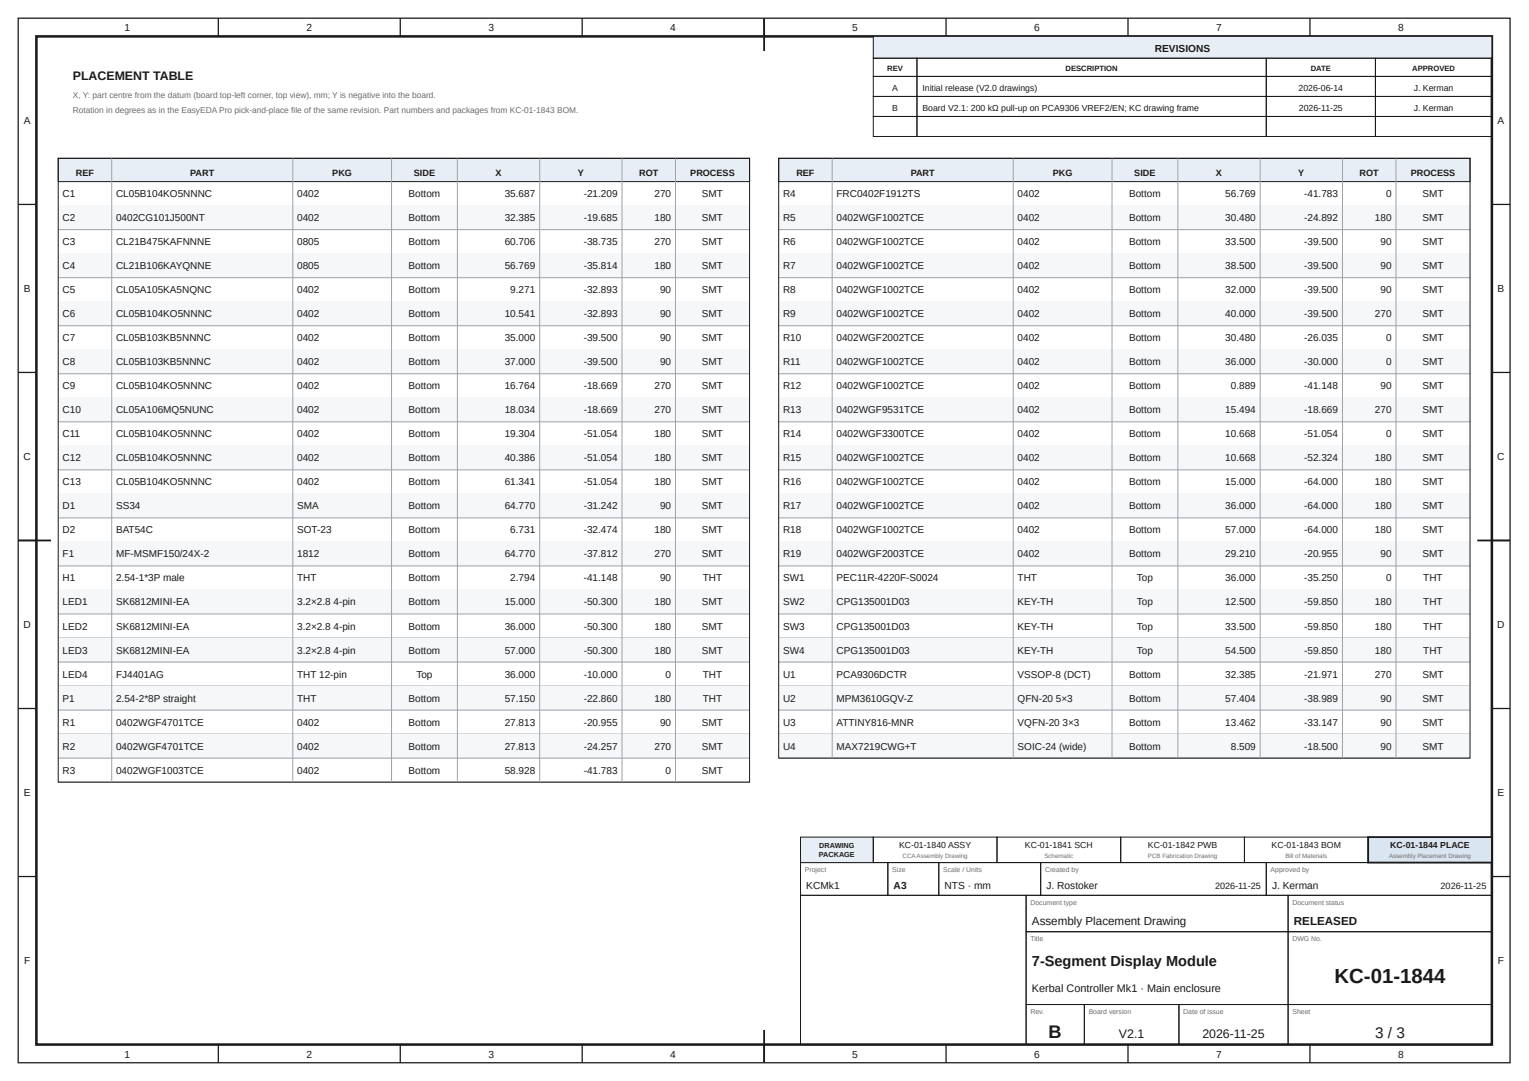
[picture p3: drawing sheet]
<svg xmlns="http://www.w3.org/2000/svg" width="420mm" height="297mm" viewBox="0 0 420 297" stroke-linecap="round" stroke-linejoin="round" font-family="sans-serif">
<defs><g id="words">
<text font-size="5.6" fill="#1a1a1a" x="366.7" y="270">KC-01-1844</text>
<text font-size="5" fill="#1a1a1a" x="288.2" y="285.2">B</text>
<text font-size="4.2" fill="#1a1a1a" x="377.9" y="285.2">3 / 3</text>
<text font-size="4" fill="#1a1a1a" x="283.6" y="265.5">7-Segment Display Module</text>
<g font-size="3.4" fill="#1a1a1a">
<text x="20" y="22">PLACEMENT TABLE</text>
<text x="307.5" y="285.2">V2.1</text>
<text x="330.4" y="285.2">2026-11-25</text>
</g>
<g font-size="3.2" fill="#1a1a1a">
<text x="283.6" y="254.2">Assembly Placement Drawing</text>
<text x="355.6" y="254.2">RELEASED</text>
</g>
<text font-size="3" fill="#1a1a1a" x="283.6" y="272.5">Kerbal Controller Mk1 · Main enclosure</text>
<g font-size="2.8" fill="#1a1a1a">
<text x="34.2" y="8.6">1</text>
<text x="84.2" y="8.6">2</text>
<text x="134.2" y="8.6">3</text>
<text x="184.2" y="8.6">4</text>
<text x="234.2" y="8.6">5</text>
<text x="284.2" y="8.6">6</text>
<text x="334.2" y="8.6">7</text>
<text x="384.2" y="8.6">8</text>
<text x="317.4" y="14.3">REVISIONS</text>
<text x="6.6" y="34.1">A</text>
<text x="411.6" y="34.1">A</text>
<text x="6.6" y="80.2">B</text>
<text x="411.6" y="80.2">B</text>
<text x="6.5" y="126.4">C</text>
<text x="411.5" y="126.4">C</text>
<text x="6.5" y="172.6">D</text>
<text x="411.5" y="172.6">D</text>
<text x="6.6" y="218.7">E</text>
<text x="411.6" y="218.7">E</text>
<text x="221.6" y="244.2">KCMk1</text>
<text x="245.6" y="244.2">A3</text>
<text x="259.6" y="244.2">NTS · mm</text>
<text x="287.6" y="244.2">J. Rostoker</text>
<text x="349.6" y="244.2">J. Kerman</text>
<text x="6.6" y="264.9">F</text>
<text x="411.6" y="264.9">F</text>
<text x="34.2" y="290.6">1</text>
<text x="84.2" y="290.6">2</text>
<text x="134.2" y="290.6">3</text>
<text x="184.2" y="290.6">4</text>
<text x="234.2" y="290.6">5</text>
<text x="284.2" y="290.6">6</text>
<text x="334.2" y="290.6">7</text>
<text x="384.2" y="290.6">8</text>
</g>
<g font-size="2.7" fill="#1a1a1a">
<text x="17.2" y="54.2">C1</text>
<text x="31.9" y="54.2">CL05B104KO5NNNC</text>
<text x="81.7" y="54.2">0402</text>
<text x="112.3" y="54.2">Bottom</text>
<text x="138.7" y="54.2">35.687</text>
<text x="160.4" y="54.2">-21.209</text>
<text x="179.9" y="54.2">270</text>
<text x="192.9" y="54.2">SMT</text>
<text x="215.2" y="54.2">R4</text>
<text x="229.9" y="54.2">FRC0402F1912TS</text>
<text x="279.7" y="54.2">0402</text>
<text x="310.3" y="54.2">Bottom</text>
<text x="336.7" y="54.2">56.769</text>
<text x="358.4" y="54.2">-41.783</text>
<text x="380.9" y="54.2">0</text>
<text x="390.9" y="54.2">SMT</text>
<text x="17.2" y="60.8">C2</text>
<text x="31.9" y="60.8">0402CG101J500NT</text>
<text x="81.7" y="60.8">0402</text>
<text x="112.3" y="60.8">Bottom</text>
<text x="138.7" y="60.8">32.385</text>
<text x="160.4" y="60.8">-19.685</text>
<text x="179.9" y="60.8">180</text>
<text x="192.9" y="60.8">SMT</text>
<text x="215.2" y="60.8">R5</text>
<text x="229.9" y="60.8">0402WGF1002TCE</text>
<text x="279.7" y="60.8">0402</text>
<text x="310.3" y="60.8">Bottom</text>
<text x="336.7" y="60.8">30.480</text>
<text x="358.4" y="60.8">-24.892</text>
<text x="377.9" y="60.8">180</text>
<text x="390.9" y="60.8">SMT</text>
<text x="17.2" y="67.4">C3</text>
<text x="31.9" y="67.4">CL21B475KAFNNNE</text>
<text x="81.7" y="67.4">0805</text>
<text x="112.3" y="67.4">Bottom</text>
<text x="138.7" y="67.4">60.706</text>
<text x="160.4" y="67.4">-38.735</text>
<text x="179.9" y="67.4">270</text>
<text x="192.9" y="67.4">SMT</text>
<text x="215.2" y="67.4">R6</text>
<text x="229.9" y="67.4">0402WGF1002TCE</text>
<text x="279.7" y="67.4">0402</text>
<text x="310.3" y="67.4">Bottom</text>
<text x="336.7" y="67.4">33.500</text>
<text x="358.4" y="67.4">-39.500</text>
<text x="379.4" y="67.4">90</text>
<text x="390.9" y="67.4">SMT</text>
<text x="17.2" y="74">C4</text>
<text x="31.9" y="74">CL21B106KAYQNNE</text>
<text x="81.7" y="74">0805</text>
<text x="112.3" y="74">Bottom</text>
<text x="138.7" y="74">56.769</text>
<text x="160.4" y="74">-35.814</text>
<text x="179.9" y="74">180</text>
<text x="192.9" y="74">SMT</text>
<text x="215.2" y="74">R7</text>
<text x="229.9" y="74">0402WGF1002TCE</text>
<text x="279.7" y="74">0402</text>
<text x="310.3" y="74">Bottom</text>
<text x="336.7" y="74">38.500</text>
<text x="358.4" y="74">-39.500</text>
<text x="379.4" y="74">90</text>
<text x="390.9" y="74">SMT</text>
<text x="17.2" y="80.6">C5</text>
<text x="31.9" y="80.6">CL05A105KA5NQNC</text>
<text x="81.7" y="80.6">0402</text>
<text x="112.3" y="80.6">Bottom</text>
<text x="140.2" y="80.6">9.271</text>
<text x="160.4" y="80.6">-32.893</text>
<text x="181.4" y="80.6">90</text>
<text x="192.9" y="80.6">SMT</text>
<text x="215.2" y="80.6">R8</text>
<text x="229.9" y="80.6">0402WGF1002TCE</text>
<text x="279.7" y="80.6">0402</text>
<text x="310.3" y="80.6">Bottom</text>
<text x="336.7" y="80.6">32.000</text>
<text x="358.4" y="80.6">-39.500</text>
<text x="379.4" y="80.6">90</text>
<text x="390.9" y="80.6">SMT</text>
<text x="17.2" y="87.2">C6</text>
<text x="31.9" y="87.2">CL05B104KO5NNNC</text>
<text x="81.7" y="87.2">0402</text>
<text x="112.3" y="87.2">Bottom</text>
<text x="138.7" y="87.2">10.541</text>
<text x="160.4" y="87.2">-32.893</text>
<text x="181.4" y="87.2">90</text>
<text x="192.9" y="87.2">SMT</text>
<text x="215.2" y="87.2">R9</text>
<text x="229.9" y="87.2">0402WGF1002TCE</text>
<text x="279.7" y="87.2">0402</text>
<text x="310.3" y="87.2">Bottom</text>
<text x="336.7" y="87.2">40.000</text>
<text x="358.4" y="87.2">-39.500</text>
<text x="377.9" y="87.2">270</text>
<text x="390.9" y="87.2">SMT</text>
<text x="17.2" y="93.8">C7</text>
<text x="31.9" y="93.8">CL05B103KB5NNNC</text>
<text x="81.7" y="93.8">0402</text>
<text x="112.3" y="93.8">Bottom</text>
<text x="138.7" y="93.8">35.000</text>
<text x="160.4" y="93.8">-39.500</text>
<text x="181.4" y="93.8">90</text>
<text x="192.9" y="93.8">SMT</text>
<text x="215.2" y="93.8">R10</text>
<text x="229.9" y="93.8">0402WGF2002TCE</text>
<text x="279.7" y="93.8">0402</text>
<text x="310.3" y="93.8">Bottom</text>
<text x="336.7" y="93.8">30.480</text>
<text x="358.4" y="93.8">-26.035</text>
<text x="380.9" y="93.8">0</text>
<text x="390.9" y="93.8">SMT</text>
<text x="17.2" y="100.4">C8</text>
<text x="31.9" y="100.4">CL05B103KB5NNNC</text>
<text x="81.7" y="100.4">0402</text>
<text x="112.3" y="100.4">Bottom</text>
<text x="138.7" y="100.4">37.000</text>
<text x="160.4" y="100.4">-39.500</text>
<text x="181.4" y="100.4">90</text>
<text x="192.9" y="100.4">SMT</text>
<text x="215.2" y="100.4">R11</text>
<text x="229.9" y="100.4">0402WGF1002TCE</text>
<text x="279.7" y="100.4">0402</text>
<text x="310.3" y="100.4">Bottom</text>
<text x="336.7" y="100.4">36.000</text>
<text x="358.4" y="100.4">-30.000</text>
<text x="380.9" y="100.4">0</text>
<text x="390.9" y="100.4">SMT</text>
<text x="17.2" y="107">C9</text>
<text x="31.9" y="107">CL05B104KO5NNNC</text>
<text x="81.7" y="107">0402</text>
<text x="112.3" y="107">Bottom</text>
<text x="138.7" y="107">16.764</text>
<text x="160.4" y="107">-18.669</text>
<text x="179.9" y="107">270</text>
<text x="192.9" y="107">SMT</text>
<text x="215.2" y="107">R12</text>
<text x="229.9" y="107">0402WGF1002TCE</text>
<text x="279.7" y="107">0402</text>
<text x="310.3" y="107">Bottom</text>
<text x="338.2" y="107">0.889</text>
<text x="358.4" y="107">-41.148</text>
<text x="379.4" y="107">90</text>
<text x="390.9" y="107">SMT</text>
<text x="17.2" y="113.6">C10</text>
<text x="31.9" y="113.6">CL05A106MQ5NUNC</text>
<text x="81.7" y="113.6">0402</text>
<text x="112.3" y="113.6">Bottom</text>
<text x="138.7" y="113.6">18.034</text>
<text x="160.4" y="113.6">-18.669</text>
<text x="179.9" y="113.6">270</text>
<text x="192.9" y="113.6">SMT</text>
<text x="215.2" y="113.6">R13</text>
<text x="229.9" y="113.6">0402WGF9531TCE</text>
<text x="279.7" y="113.6">0402</text>
<text x="310.3" y="113.6">Bottom</text>
<text x="336.7" y="113.6">15.494</text>
<text x="358.4" y="113.6">-18.669</text>
<text x="377.9" y="113.6">270</text>
<text x="390.9" y="113.6">SMT</text>
<text x="17.2" y="120.2">C11</text>
<text x="31.9" y="120.2">CL05B104KO5NNNC</text>
<text x="81.7" y="120.2">0402</text>
<text x="112.3" y="120.2">Bottom</text>
<text x="138.7" y="120.2">19.304</text>
<text x="160.4" y="120.2">-51.054</text>
<text x="179.9" y="120.2">180</text>
<text x="192.9" y="120.2">SMT</text>
<text x="215.2" y="120.2">R14</text>
<text x="229.9" y="120.2">0402WGF3300TCE</text>
<text x="279.7" y="120.2">0402</text>
<text x="310.3" y="120.2">Bottom</text>
<text x="336.7" y="120.2">10.668</text>
<text x="358.4" y="120.2">-51.054</text>
<text x="380.9" y="120.2">0</text>
<text x="390.9" y="120.2">SMT</text>
<text x="17.2" y="126.8">C12</text>
<text x="31.9" y="126.8">CL05B104KO5NNNC</text>
<text x="81.7" y="126.8">0402</text>
<text x="112.3" y="126.8">Bottom</text>
<text x="138.7" y="126.8">40.386</text>
<text x="160.4" y="126.8">-51.054</text>
<text x="179.9" y="126.8">180</text>
<text x="192.9" y="126.8">SMT</text>
<text x="215.2" y="126.8">R15</text>
<text x="229.9" y="126.8">0402WGF1002TCE</text>
<text x="279.7" y="126.8">0402</text>
<text x="310.3" y="126.8">Bottom</text>
<text x="336.7" y="126.8">10.668</text>
<text x="358.4" y="126.8">-52.324</text>
<text x="377.9" y="126.8">180</text>
<text x="390.9" y="126.8">SMT</text>
<text x="17.2" y="133.4">C13</text>
<text x="31.9" y="133.4">CL05B104KO5NNNC</text>
<text x="81.7" y="133.4">0402</text>
<text x="112.3" y="133.4">Bottom</text>
<text x="138.7" y="133.4">61.341</text>
<text x="160.4" y="133.4">-51.054</text>
<text x="179.9" y="133.4">180</text>
<text x="192.9" y="133.4">SMT</text>
<text x="215.2" y="133.4">R16</text>
<text x="229.9" y="133.4">0402WGF1002TCE</text>
<text x="279.7" y="133.4">0402</text>
<text x="310.3" y="133.4">Bottom</text>
<text x="336.7" y="133.4">15.000</text>
<text x="358.4" y="133.4">-64.000</text>
<text x="377.9" y="133.4">180</text>
<text x="390.9" y="133.4">SMT</text>
<text x="17.2" y="140">D1</text>
<text x="31.9" y="140">SS34</text>
<text x="81.7" y="140">SMA</text>
<text x="112.3" y="140">Bottom</text>
<text x="138.7" y="140">64.770</text>
<text x="160.4" y="140">-31.242</text>
<text x="181.4" y="140">90</text>
<text x="192.9" y="140">SMT</text>
<text x="215.2" y="140">R17</text>
<text x="229.9" y="140">0402WGF1002TCE</text>
<text x="279.7" y="140">0402</text>
<text x="310.3" y="140">Bottom</text>
<text x="336.7" y="140">36.000</text>
<text x="358.4" y="140">-64.000</text>
<text x="377.9" y="140">180</text>
<text x="390.9" y="140">SMT</text>
<text x="17.2" y="146.6">D2</text>
<text x="31.9" y="146.6">BAT54C</text>
<text x="81.7" y="146.6">SOT-23</text>
<text x="112.3" y="146.6">Bottom</text>
<text x="140.2" y="146.6">6.731</text>
<text x="160.4" y="146.6">-32.474</text>
<text x="179.9" y="146.6">180</text>
<text x="192.9" y="146.6">SMT</text>
<text x="215.2" y="146.6">R18</text>
<text x="229.9" y="146.6">0402WGF1002TCE</text>
<text x="279.7" y="146.6">0402</text>
<text x="310.3" y="146.6">Bottom</text>
<text x="336.7" y="146.6">57.000</text>
<text x="358.4" y="146.6">-64.000</text>
<text x="377.9" y="146.6">180</text>
<text x="390.9" y="146.6">SMT</text>
<text x="17.2" y="153.2">F1</text>
<text x="31.9" y="153.2">MF-MSMF150/24X-2</text>
<text x="81.7" y="153.2">1812</text>
<text x="112.3" y="153.2">Bottom</text>
<text x="138.7" y="153.2">64.770</text>
<text x="160.4" y="153.2">-37.812</text>
<text x="179.9" y="153.2">270</text>
<text x="192.9" y="153.2">SMT</text>
<text x="215.2" y="153.2">R19</text>
<text x="229.9" y="153.2">0402WGF2003TCE</text>
<text x="279.7" y="153.2">0402</text>
<text x="310.3" y="153.2">Bottom</text>
<text x="336.7" y="153.2">29.210</text>
<text x="358.4" y="153.2">-20.955</text>
<text x="379.4" y="153.2">90</text>
<text x="390.9" y="153.2">SMT</text>
<text x="17.2" y="159.8">H1</text>
<text x="31.9" y="159.8">2.54-1*3P male</text>
<text x="81.7" y="159.8">THT</text>
<text x="112.3" y="159.8">Bottom</text>
<text x="140.2" y="159.8">2.794</text>
<text x="160.4" y="159.8">-41.148</text>
<text x="181.4" y="159.8">90</text>
<text x="193.1" y="159.8">THT</text>
<text x="215.2" y="159.8">SW1</text>
<text x="229.9" y="159.8">PEC11R-4220F-S0024</text>
<text x="279.7" y="159.8">THT</text>
<text x="312.4" y="159.8">Top</text>
<text x="336.7" y="159.8">36.000</text>
<text x="358.4" y="159.8">-35.250</text>
<text x="380.9" y="159.8">0</text>
<text x="391.1" y="159.8">THT</text>
<text x="17.2" y="166.4">LED1</text>
<text x="31.9" y="166.4">SK6812MINI-EA</text>
<text x="81.7" y="166.4">3.2×2.8</text>
<text x="91.7" y="166.4">4-pin</text>
<text x="112.3" y="166.4">Bottom</text>
<text x="138.7" y="166.4">15.000</text>
<text x="160.4" y="166.4">-50.300</text>
<text x="179.9" y="166.4">180</text>
<text x="192.9" y="166.4">SMT</text>
<text x="215.2" y="166.4">SW2</text>
<text x="229.9" y="166.4">CPG135001D03</text>
<text x="279.7" y="166.4">KEY-TH</text>
<text x="312.4" y="166.4">Top</text>
<text x="336.7" y="166.4">12.500</text>
<text x="358.4" y="166.4">-59.850</text>
<text x="377.9" y="166.4">180</text>
<text x="391.1" y="166.4">THT</text>
<text x="17.2" y="173">LED2</text>
<text x="31.9" y="173">SK6812MINI-EA</text>
<text x="81.7" y="173">3.2×2.8</text>
<text x="91.7" y="173">4-pin</text>
<text x="112.3" y="173">Bottom</text>
<text x="138.7" y="173">36.000</text>
<text x="160.4" y="173">-50.300</text>
<text x="179.9" y="173">180</text>
<text x="192.9" y="173">SMT</text>
<text x="215.2" y="173">SW3</text>
<text x="229.9" y="173">CPG135001D03</text>
<text x="279.7" y="173">KEY-TH</text>
<text x="312.4" y="173">Top</text>
<text x="336.7" y="173">33.500</text>
<text x="358.4" y="173">-59.850</text>
<text x="377.9" y="173">180</text>
<text x="391.1" y="173">THT</text>
<text x="17.2" y="179.6">LED3</text>
<text x="31.9" y="179.6">SK6812MINI-EA</text>
<text x="81.7" y="179.6">3.2×2.8</text>
<text x="91.7" y="179.6">4-pin</text>
<text x="112.3" y="179.6">Bottom</text>
<text x="138.7" y="179.6">57.000</text>
<text x="160.4" y="179.6">-50.300</text>
<text x="179.9" y="179.6">180</text>
<text x="192.9" y="179.6">SMT</text>
<text x="215.2" y="179.6">SW4</text>
<text x="229.9" y="179.6">CPG135001D03</text>
<text x="279.7" y="179.6">KEY-TH</text>
<text x="312.4" y="179.6">Top</text>
<text x="336.7" y="179.6">54.500</text>
<text x="358.4" y="179.6">-59.850</text>
<text x="377.9" y="179.6">180</text>
<text x="391.1" y="179.6">THT</text>
<text x="17.2" y="186.2">LED4</text>
<text x="31.9" y="186.2">FJ4401AG</text>
<text x="81.7" y="186.2">THT 12-pin</text>
<text x="114.4" y="186.2">Top</text>
<text x="138.7" y="186.2">36.000</text>
<text x="160.4" y="186.2">-10.000</text>
<text x="182.9" y="186.2">0</text>
<text x="193.1" y="186.2">THT</text>
<text x="215.2" y="186.2">U1</text>
<text x="229.9" y="186.2">PCA9306DCTR</text>
<text x="279.7" y="186.2">VSSOP-8 (DCT)</text>
<text x="310.3" y="186.2">Bottom</text>
<text x="336.7" y="186.2">32.385</text>
<text x="358.4" y="186.2">-21.971</text>
<text x="377.9" y="186.2">270</text>
<text x="390.9" y="186.2">SMT</text>
<text x="17.2" y="192.8">P1</text>
<text x="31.9" y="192.8">2.54-2*8P straight</text>
<text x="81.7" y="192.8">THT</text>
<text x="112.3" y="192.8">Bottom</text>
<text x="138.7" y="192.8">57.150</text>
<text x="160.4" y="192.8">-22.860</text>
<text x="179.9" y="192.8">180</text>
<text x="193.1" y="192.8">THT</text>
<text x="215.2" y="192.8">U2</text>
<text x="229.9" y="192.8">MPM3610GQV-Z</text>
<text x="279.7" y="192.8">QFN-20</text>
<text x="290.2" y="192.8">5×3</text>
<text x="310.3" y="192.8">Bottom</text>
<text x="336.7" y="192.8">57.404</text>
<text x="358.4" y="192.8">-38.989</text>
<text x="379.4" y="192.8">90</text>
<text x="390.9" y="192.8">SMT</text>
<text x="17.2" y="199.4">R1</text>
<text x="31.9" y="199.4">0402WGF4701TCE</text>
<text x="81.7" y="199.4">0402</text>
<text x="112.3" y="199.4">Bottom</text>
<text x="138.7" y="199.4">27.813</text>
<text x="160.4" y="199.4">-20.955</text>
<text x="181.4" y="199.4">90</text>
<text x="192.9" y="199.4">SMT</text>
<text x="215.2" y="199.4">U3</text>
<text x="229.9" y="199.4">ATTINY816-MNR</text>
<text x="279.7" y="199.4">VQFN-20</text>
<text x="292" y="199.4">3×3</text>
<text x="310.3" y="199.4">Bottom</text>
<text x="336.7" y="199.4">13.462</text>
<text x="358.4" y="199.4">-33.147</text>
<text x="379.4" y="199.4">90</text>
<text x="390.9" y="199.4">SMT</text>
<text x="17.2" y="206">R2</text>
<text x="31.9" y="206">0402WGF4701TCE</text>
<text x="81.7" y="206">0402</text>
<text x="112.3" y="206">Bottom</text>
<text x="138.7" y="206">27.813</text>
<text x="160.4" y="206">-24.257</text>
<text x="179.9" y="206">270</text>
<text x="192.9" y="206">SMT</text>
<text x="215.2" y="206">U4</text>
<text x="229.9" y="206">MAX7219CWG+T</text>
<text x="279.7" y="206">SOIC-24 (wide)</text>
<text x="310.3" y="206">Bottom</text>
<text x="338.2" y="206">8.509</text>
<text x="358.4" y="206">-18.500</text>
<text x="379.4" y="206">90</text>
<text x="390.9" y="206">SMT</text>
<text x="17.2" y="212.6">R3</text>
<text x="31.9" y="212.6">0402WGF1003TCE</text>
<text x="81.7" y="212.6">0402</text>
<text x="112.3" y="212.6">Bottom</text>
<text x="138.7" y="212.6">58.928</text>
<text x="160.4" y="212.6">-41.783</text>
<text x="182.9" y="212.6">0</text>
<text x="192.9" y="212.6">SMT</text>
</g>
<g font-size="2.5" fill="#1a1a1a">
<text x="20.9" y="48.3">REF</text>
<text x="52.3" y="48.3">PART</text>
<text x="91.3" y="48.3">PKG</text>
<text x="113.7" y="48.3">SIDE</text>
<text x="136.2" y="48.3">X</text>
<text x="158.8" y="48.3">Y</text>
<text x="175.7" y="48.3">ROT</text>
<text x="189.7" y="48.3">PROCESS</text>
<text x="218.9" y="48.3">REF</text>
<text x="250.3" y="48.3">PART</text>
<text x="289.3" y="48.3">PKG</text>
<text x="311.7" y="48.3">SIDE</text>
<text x="334.2" y="48.3">X</text>
<text x="356.8" y="48.3">Y</text>
<text x="373.7" y="48.3">ROT</text>
<text x="387.7" y="48.3">PROCESS</text>
<text x="333.9" y="244.2">2026-11-25</text>
<text x="395.9" y="244.2">2026-11-25</text>
</g>
<g font-size="2.4" fill="#1a1a1a">
<text x="245.2" y="24.9">A</text>
<text x="253.5" y="24.9">Initial release (V2.0 drawings)</text>
<text x="356.9" y="24.9">2026-06-14</text>
<text x="388.5" y="24.9">J. Kerman</text>
<text x="245.2" y="30.4">B</text>
<text x="253.5" y="30.4">Board V2.1: 200 kΩ pull-up on PCA9306 VREF2/EN; KC drawing frame</text>
<text x="357" y="30.4">2026-11-25</text>
<text x="388.5" y="30.4">J. Kerman</text>
<text x="247.1" y="233">KC-01-1840 ASSY</text>
<text x="281.7" y="233">KC-01-1841 SCH</text>
<text x="315.5" y="233">KC-01-1842 PWB</text>
<text x="349.5" y="233">KC-01-1843 BOM</text>
<text x="382.1" y="233">KC-01-1844 PLACE</text>
</g>
<g font-size="2.3" fill="#6b6b6b">
<text x="20" y="27">X, Y: part centre from the datum (board top-left corner, top view), mm; Y is negative into the board.</text>
<text x="20" y="31">Rotation in degrees as in the EasyEDA Pro pick-and-place file of the same revision. Part numbers and packages from KC-01-1843 BOM.</text>
</g>
<g font-size="2.1" fill="#1a1a1a">
<text x="243.8" y="19.6">REV</text>
<text x="292.8" y="19.6">DESCRIPTION</text>
<text x="360.2" y="19.6">DATE</text>
<text x="388.1" y="19.6">APPROVED</text>
</g>
<g font-size="2" fill="#1a1a1a">
<text x="225.2" y="233">DRAWING</text>
<text x="225.1" y="235.6">PACKAGE</text>
</g>
<g font-size="1.9" fill="#6b6b6b">
<text x="221.2" y="239.6">Project</text>
<text x="245.2" y="239.6">Size</text>
<text x="259.2" y="239.6">Scale / Units</text>
<text x="287.2" y="239.6">Created by</text>
<text x="349.2" y="239.6">Approved by</text>
<text x="283.2" y="248.6">Document type</text>
<text x="355.2" y="248.6">Document status</text>
<text x="283.2" y="258.6">Title</text>
<text x="355.2" y="258.6">DWG No.</text>
<text x="283.2" y="278.6">Rev.</text>
<text x="299.2" y="278.6">Board version</text>
<text x="325.2" y="278.6">Date of issue</text>
<text x="355.2" y="278.6">Sheet</text>
</g>
<g font-size="1.7" fill="#6b6b6b">
<text x="248" y="235.7">CCAAssembly Drawing</text>
<text x="287" y="235.7">Schematic</text>
<text x="315.5" y="235.7">PCB Fabrication Drawing</text>
<text x="353.2" y="235.7">Bill of Materials</text>
<text x="381.7" y="235.7">Assembly Placement Drawing</text>
</g>
</g></defs>
<g fill="none" stroke="#1a1a1a" stroke-width=".35">
<path d="M5 5h410v287h-410zM60 5v5M110 5v5M160 5v5M210 5v5M260 5v5M310 5v5M360 5v5M5 56.2h5M410 56.2h5M5 102.3h5M410 102.3h5"/>
<path d="M5 148.5h5M410 148.5h5M5 194.7h5M410 194.7h5M5 240.8h5M410 240.8h5M60 287v5M110 287v5M160 287v5M210 287v5M260 287v5M310 287v5"/>
<path d="M360 287v5"/>
</g>
<path d="M10 10h400v277h-400z" fill="none" stroke="#1a1a1a" stroke-width=".7" stroke-linecap="butt"/>
<path d="M210 5v9M5 148.5h9M406 148.5h9M210 283v9" fill="none" stroke="#1a1a1a" stroke-width=".5"/>
<path d="M240 10h170v6h-170z" fill="#e8eef5"/>
<g fill="none" stroke="#1a1a1a" stroke-width=".27">
<path d="M240 10h170v6h-170zM240 16h12v5h-12zM252 16h96v5h-96zM348 16h30v5h-30zM378 16h32v5h-32zM240 21h12v5.5h-12zM240 26.5h12v5.5h-12zM240 32h12v5.5h-12zM252 21h96v5.5h-96zM252 26.5h96v5.5h-96zM252 32h96v5.5h-96zM348 21h30v5.5h-30z"/>
<path d="M348 26.5h30v5.5h-30zM348 32h30v5.5h-30zM378 21h32v5.5h-32zM378 26.5h32v5.5h-32zM378 32h32v5.5h-32zM220 237h24v9h-24zM244 237h14v9h-14zM258 237h28v9h-28zM286 237h62v9h-62zM348 237h62v9h-62zM220 246h62v41h-62zM282 246h72v10h-72z"/>
<path d="M282 256h72v20h-72zM354 246h56v10h-56zM354 256h56v20h-56zM282 276h16v11h-16zM298 276h26v11h-26zM324 276h30v11h-30zM354 276h56v11h-56z"/>
</g>
<path d="M220 230h20v7h-20z" fill="#e8eef5"/>
<path d="M220 230h20v7h-20zM240 230h34v7h-34zM274 230h34v7h-34zM308 230h34v7h-34zM342 230h34v7h-34z" fill="none" stroke="#1a1a1a" stroke-width=".27"/>
<path d="M376 230h34v7h-34z" fill="#d9e6f2"/>
<path d="M376 230h34v7h-34z" fill="none" stroke="#1a1a1a" stroke-width=".5"/>
<path d="M16 43.5h190v6.4h-190z" fill="#e8eef5"/>
<path d="M16 43.5h190v6.4h-190z" fill="none" stroke="#1a1a1a" stroke-width=".27"/>
<path d="M16 56.5h190" fill="none" stroke="#9aa3ad" stroke-width=".27"/>
<path d="M16 56.5h190v6.6h-190z" fill="#f5f7f9"/>
<path d="M16 63.1h190M16 69.7h190" fill="none" stroke="#9aa3ad" stroke-width=".27"/>
<path d="M16 69.7h190v6.6h-190z" fill="#f5f7f9"/>
<path d="M16 76.3h190M16 82.9h190" fill="none" stroke="#9aa3ad" stroke-width=".27"/>
<path d="M16 82.9h190v6.6h-190z" fill="#f5f7f9"/>
<path d="M16 89.5h190M16 96.1h190" fill="none" stroke="#9aa3ad" stroke-width=".27"/>
<path d="M16 96.1h190v6.6h-190z" fill="#f5f7f9"/>
<path d="M16 102.7h190M16 109.3h190" fill="none" stroke="#9aa3ad" stroke-width=".27"/>
<path d="M16 109.3h190v6.6h-190z" fill="#f5f7f9"/>
<path d="M16 115.9h190M16 122.5h190" fill="none" stroke="#9aa3ad" stroke-width=".27"/>
<path d="M16 122.5h190v6.6h-190z" fill="#f5f7f9"/>
<path d="M16 129.1h190M16 135.7h190" fill="none" stroke="#9aa3ad" stroke-width=".27"/>
<path d="M16 135.7h190v6.6h-190z" fill="#f5f7f9"/>
<path d="M16 142.3h190M16 148.9h190" fill="none" stroke="#9aa3ad" stroke-width=".27"/>
<path d="M16 148.9h190v6.6h-190z" fill="#f5f7f9"/>
<path d="M16 155.5h190M16 162.1h190" fill="none" stroke="#9aa3ad" stroke-width=".27"/>
<path d="M16 162.1h190v6.6h-190z" fill="#f5f7f9"/>
<path d="M16 168.7h190M16 175.3h190" fill="none" stroke="#9aa3ad" stroke-width=".27"/>
<path d="M16 175.3h190v6.6h-190z" fill="#f5f7f9"/>
<path d="M16 181.9h190M16 188.5h190" fill="none" stroke="#9aa3ad" stroke-width=".27"/>
<path d="M16 188.5h190v6.6h-190z" fill="#f5f7f9"/>
<path d="M16 195.1h190M16 201.7h190" fill="none" stroke="#9aa3ad" stroke-width=".27"/>
<path d="M16 201.7h190v6.6h-190z" fill="#f5f7f9"/>
<path d="M30.7 43.5v171.4M80.5 43.5v171.4M107.6 43.5v171.4M125.7 43.5v171.4M148.3 43.5v171.4M170.9 43.5v171.4M185.6 43.5v171.4M16 208.3h190M16 214.9h190" fill="none" stroke="#9aa3ad" stroke-width=".27"/>
<path d="M16 43.5h190v171.4h-190z" fill="none" stroke="#1a1a1a" stroke-width=".27"/>
<path d="M214 43.5h190v6.4h-190z" fill="#e8eef5"/>
<path d="M214 43.5h190v6.4h-190z" fill="none" stroke="#1a1a1a" stroke-width=".27"/>
<path d="M214 56.5h190" fill="none" stroke="#9aa3ad" stroke-width=".27"/>
<path d="M214 56.5h190v6.6h-190z" fill="#f5f7f9"/>
<path d="M214 63.1h190M214 69.7h190" fill="none" stroke="#9aa3ad" stroke-width=".27"/>
<path d="M214 69.7h190v6.6h-190z" fill="#f5f7f9"/>
<path d="M214 76.3h190M214 82.9h190" fill="none" stroke="#9aa3ad" stroke-width=".27"/>
<path d="M214 82.9h190v6.6h-190z" fill="#f5f7f9"/>
<path d="M214 89.5h190M214 96.1h190" fill="none" stroke="#9aa3ad" stroke-width=".27"/>
<path d="M214 96.1h190v6.6h-190z" fill="#f5f7f9"/>
<path d="M214 102.7h190M214 109.3h190" fill="none" stroke="#9aa3ad" stroke-width=".27"/>
<path d="M214 109.3h190v6.6h-190z" fill="#f5f7f9"/>
<path d="M214 115.9h190M214 122.5h190" fill="none" stroke="#9aa3ad" stroke-width=".27"/>
<path d="M214 122.5h190v6.6h-190z" fill="#f5f7f9"/>
<path d="M214 129.1h190M214 135.7h190" fill="none" stroke="#9aa3ad" stroke-width=".27"/>
<path d="M214 135.7h190v6.6h-190z" fill="#f5f7f9"/>
<path d="M214 142.3h190M214 148.9h190" fill="none" stroke="#9aa3ad" stroke-width=".27"/>
<path d="M214 148.9h190v6.6h-190z" fill="#f5f7f9"/>
<path d="M214 155.5h190M214 162.1h190" fill="none" stroke="#9aa3ad" stroke-width=".27"/>
<path d="M214 162.1h190v6.6h-190z" fill="#f5f7f9"/>
<path d="M214 168.7h190M214 175.3h190" fill="none" stroke="#9aa3ad" stroke-width=".27"/>
<path d="M214 175.3h190v6.6h-190z" fill="#f5f7f9"/>
<path d="M214 181.9h190M214 188.5h190" fill="none" stroke="#9aa3ad" stroke-width=".27"/>
<path d="M214 188.5h190v6.6h-190z" fill="#f5f7f9"/>
<path d="M214 195.1h190M214 201.7h190" fill="none" stroke="#9aa3ad" stroke-width=".27"/>
<path d="M214 201.7h190v6.6h-190z" fill="#f5f7f9"/>
<path d="M228.7 43.5v164.8M278.5 43.5v164.8M305.6 43.5v164.8M323.7 43.5v164.8M346.3 43.5v164.8M368.9 43.5v164.8M383.6 43.5v164.8M214 208.3h190" fill="none" stroke="#9aa3ad" stroke-width=".27"/>
<path d="M214 43.5h190v164.8h-190z" fill="none" stroke="#1a1a1a" stroke-width=".27"/>
<use href="#words"/>
</svg>
